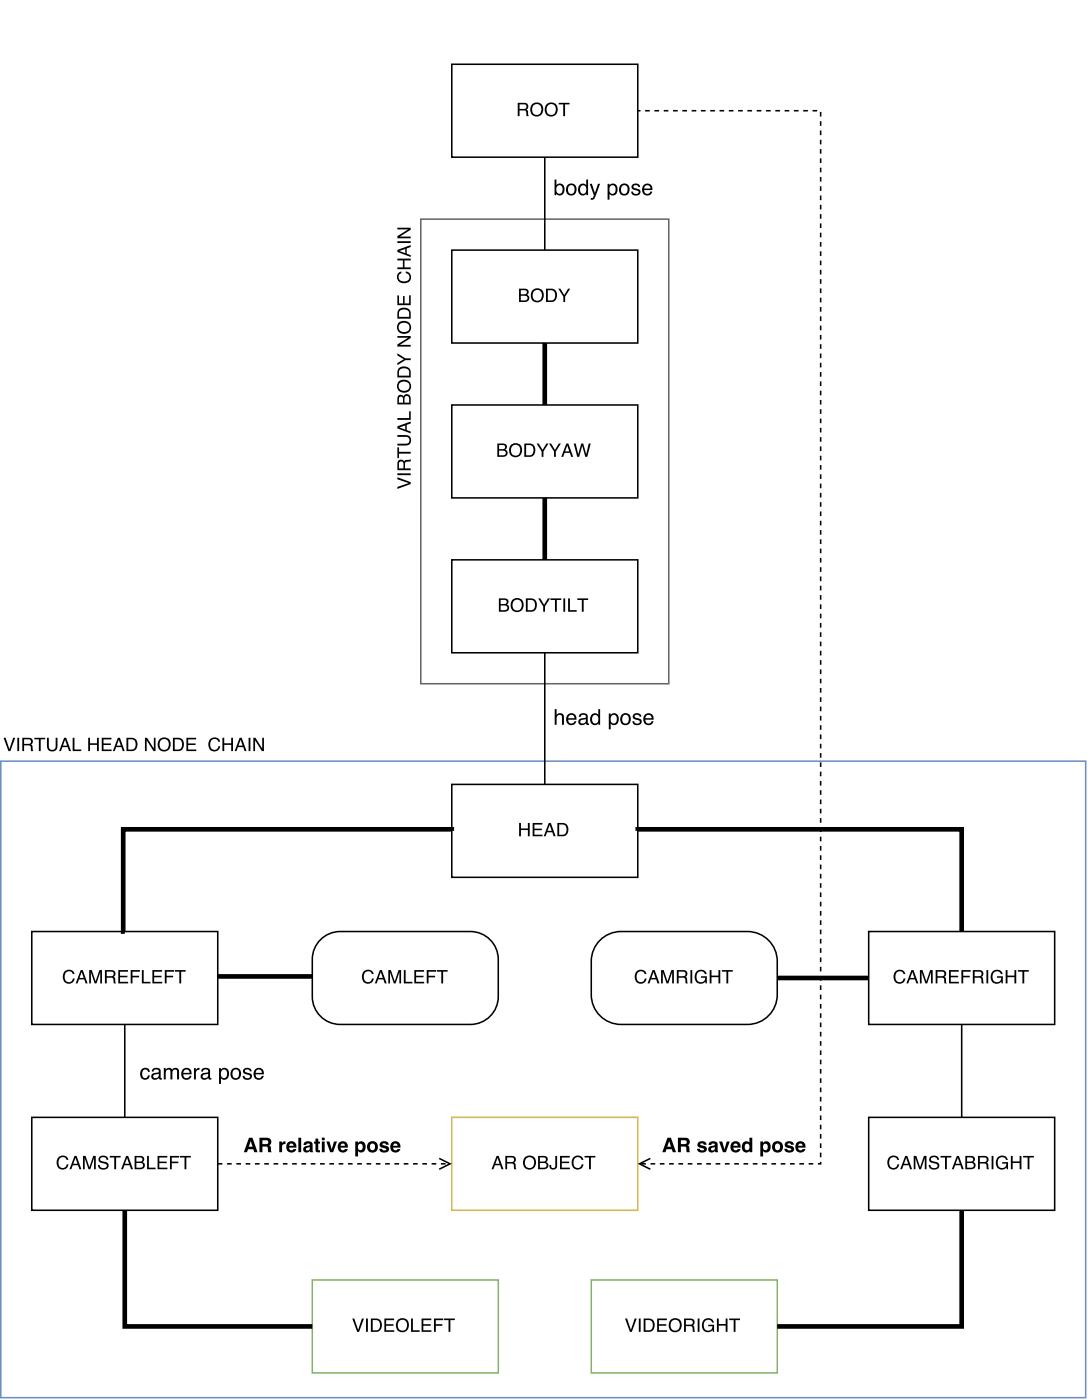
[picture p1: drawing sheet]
<svg xmlns="http://www.w3.org/2000/svg" width="248mm" height="319mm" viewBox="0 0 248 319" stroke-linecap="round" stroke-linejoin="round" font-family="sans-serif">
<path d="M.2 173.4h246.9v145h-246.9z" fill="none" stroke="#6c8ebf" stroke-width=".35"/>
<path d="M95.8 49.9h56.4v105.9h-56.4z" fill="none" stroke="#666" stroke-width=".35"/>
<path d="M102.8 127.5h42.4v21.2h-42.4z" fill="#fff"/>
<path d="M102.8 127.5h42.4v21.2h-42.4z" fill="none" stroke="#000" stroke-width=".35"/>
<path d="M114 136.7v.9h.7a.49 .49 0 0 0 .6-.5 .49 .49 0 0 0-.6-.4zM114 137.9v1.1h.8a.55 .55 0 0 0 .7-.6 .55 .55 0 0 0-.7-.5zM113.6 136.3h1.3a.75 .75 0 0 1 .8 .5 .75 .75 0 0 1-.4 .9 .86 .86 0 0 1 .5 1.1 .86 .86 0 0 1-1 .5h-1.2zM116.8 136.5a1.55 1.55 0 0 1 2 .4 1.55 1.55 0 0 1-.1 2.1 1.55 1.55 0 0 1-2.1 0 1.91 1.91 0 0 1 .2-2.5zM117 136.9a1.18 1.18 0 0 0-.1 1.7 1.18 1.18 0 0 0 1.6 .1 1.21 1.21 0 0 0 .1-1.5 1.21 1.21 0 0 0-1.4-.5zM120.1 136.7v2.3h.7a1.19 1.19 0 0 0 1-1.2 1.19 1.19 0 0 0-1-1.1zM119.7 136.3a2.54 2.54 0 0 1 2 .3 1.63 1.63 0 0 1-.8 2.7h-1.2zM122.5 136.3h.5l.8 1.5 .9-1.5h.5l-1.1 1.8v1.2h-.5v-1.2zM125.3 136.3h2.5v.4h-1.1v2.6h-.4v-2.6h-1zM128.2 136.3h.4v3h-.4zM129.3 136.3h.4v2.7h1.6v.3h-2zM131.4 136.3h2.5v.4h-1v2.6h-.5v-2.6h-1z" fill="#000"/>
<path d="M102.8 178.7h42.4v21.1h-42.4z" fill="#fff"/>
<path d="M102.8 178.7h42.4v21.1h-42.4z" fill="none" stroke="#000" stroke-width=".35"/>
<path d="M118.2 187.5h.4v1.2h1.6v-1.2h.4v3h-.4v-1.4h-1.6v1.4h-.4zM121.2 187.5h2.3v.3h-1.9v1h1.7v.3h-1.7v1h1.9v.4h-2.3zM125.1 187.9l-.5 1.4h1zM124.9 187.5h.5l1.1 3h-.5l-.3-.9h-1.2l-.3 .9h-.4zM127.3 187.8v2.3h.7a1.19 1.19 0 0 0 1-1.1 1.19 1.19 0 0 0-1-1.2zM126.9 187.5a2.54 2.54 0 0 1 2 .2 1.63 1.63 0 0 1-.8 2.8h-1.2z" fill="#000"/>
<path d="M136.2 214.5a6.8 6.8 0 0 1 5.2-2.3h28.7a6.8 6.8 0 0 1 6.8 6.8v7.6a6.8 6.8 0 0 1-6.8 6.8h-28.7a6.8 6.8 0 0 1-6.8-6.8v-7.6a6.7 6.7 0 0 1 1.6-4.5z" fill="#fff"/>
<path d="M124 148.7v30M136.2 214.5a6.8 6.8 0 0 1 5.2-2.3h28.7a6.8 6.8 0 0 1 6.8 6.8v7.6a6.8 6.8 0 0 1-6.8 6.8h-28.7a6.8 6.8 0 0 1-6.8-6.8v-7.6a6.7 6.7 0 0 1 1.6-4.5z" fill="none" stroke="#000" stroke-width=".35"/>
<path d="M144.8 221.4a1.32 1.32 0 0 1 1.3-.5 1.32 1.32 0 0 1 1 1h-.4a.98 .98 0 0 0-1.2-.6 .98 .98 0 0 0-.6 1.2 .96 .96 0 0 0 .7 1.2 .96 .96 0 0 0 1.2-.8h.4a1.4 1.4 0 0 1-1.8 1.1 1.4 1.4 0 0 1-.9-1.9zM148.8 221.4l-.5 1.4h.9zM148.5 221h.5l1.1 3h-.4l-.3-.9h-1.2l-.4 .9h-.4zM150.5 221h.6l.8 2.5 .9-2.5h.6v3h-.4v-2.5l-.9 2.5h-.4l-.8-2.5v2.5h-.4zM154.5 221.3v1.1h.9a.53 .53 0 0 0 .7-.5 .53 .53 0 0 0-.6-.6zM154.1 221h1.4a.83 .83 0 0 1 .9 .5 .83 .83 0 0 1-.4 1l.4 .4 .2 1.1h-.5l-.1-1-.2-.2-.4-.1h-.9v1.3h-.4zM157.2 221h.4v3h-.4zM158.5 221.3a1.35 1.35 0 0 1 2.3 .6h-.4a1 1 0 0 0-1.2-.6 1 1 0 0 0-.7 1.2 1 1 0 0 0 .9 1.2 1 1 0 0 0 1.1-1h-.9v-.3h1.3v1.6h-.3l-.1-.4a1.42 1.42 0 0 1-1.8 .3 1.42 1.42 0 0 1-.6-1.7zM161.5 221h.5v1.2h1.5v-1.2h.4v3h-.4v-1.4h-1.5v1.4h-.5zM164.3 221h2.5v.3h-1v2.7h-.5v-2.7h-1z" fill="#000"/>
<path d="M125.9 160.9h23v5.6h-23z" fill="#fff"/>
<path d="M126.3 161.5h.4v1.4a.91 .91 0 0 1 1.1-.4 .91 .91 0 0 1 .6 .9v1.7h-.5v-1.6a.64 .64 0 0 0-.8-.7 .64 .64 0 0 0-.4 .9v1.4h-.4zM129.2 162.8a1.18 1.18 0 0 1 1.4-.2 1.18 1.18 0 0 1 .6 1.3h-1.9a.74 .74 0 0 0 .6 .9 .74 .74 0 0 0 .9-.5h.4a1.24 1.24 0 0 1-1.7 .8 1.24 1.24 0 0 1-.6-1.8zM129.6 163.1l-.3 .5h1.5a.71 .71 0 0 0-.4-.7 .71 .71 0 0 0-.8 .2zM132.2 164.1a.55 .55 0 0 0 .3 .7 .55 .55 0 0 0 .7-.2l.2-.8zM131.9 162.8a1.12 1.12 0 0 1 1.9 .4v1.5l.3 .1v.3a.49 .49 0 0 1-.7-.3 .88 .88 0 0 1-1.3 .3 .88 .88 0 0 1-.2-1.2l1.2-.4a.41 .41 0 0 0 .2-.5 .41 .41 0 0 0-.5-.2l-.4 .1-.2 .4h-.4zM135 163.1a.94 .94 0 0 0-.2 1.1 .94 .94 0 0 0 1.1 .5 1.02 1.02 0 0 0 .3-1.1 1.02 1.02 0 0 0-.9-.7zM134.8 162.7a.98 .98 0 0 1 1.4 .2v-1.4h.4v3.6h-.4v-.4a1.11 1.11 0 0 1-1.4 .3 1.11 1.11 0 0 1-.5-1.4zM139.2 163a1.11 1.11 0 0 0 .5 1.8 1.04 1.04 0 0 0 .7-1 1.04 1.04 0 0 0-.7-1zM138.6 162.5h.4v.4a1.05 1.05 0 0 1 1.3-.3 1.05 1.05 0 0 1 .5 1.2 1.08 1.08 0 0 1-.4 1.2 1.08 1.08 0 0 1-1.4-.2v1.3h-.4zM141.9 163a.97 .97 0 0 0-.3 1.2 .97 .97 0 0 0 1.2 .5 1.1 1.1 0 0 0-.4-1.9zM141.5 162.8a1.29 1.29 0 0 1 1.8 0 1.29 1.29 0 0 1 .1 1.8 1.25 1.25 0 0 1-1.7 .4 1.25 1.25 0 0 1-.4-1.7zM144.3 162.7a1.04 1.04 0 0 1 1.7 .6h-.4a.55 .55 0 0 0-.6-.5 .55 .55 0 0 0-.5 .5l.2 .2a1.11 1.11 0 0 1 1.3 1.1 1.12 1.12 0 0 1-1.1 .6 1.12 1.12 0 0 1-1-.9h.5a.63 .63 0 0 0 .6 .5 .63 .63 0 0 0 .6-.5l-.2-.2a1.13 1.13 0 0 1-1.4-1.1zM146.8 162.8a1.18 1.18 0 0 1 1.4-.2 1.18 1.18 0 0 1 .6 1.3h-1.9a.74 .74 0 0 0 .5 .9 .74 .74 0 0 0 .9-.5h.4a1.24 1.24 0 0 1-1.6 .8 1.24 1.24 0 0 1-.6-1.8zM147.1 163.1l-.2 .5h1.4a.71 .71 0 0 0-.4-.7 .71 .71 0 0 0-.8 .2z" fill="#000"/>
<path d="M102.8 57h42.4v21.1h-42.4z" fill="#fff"/>
<path d="M102.8 57h42.4v21.1h-42.4z" fill="none" stroke="#000" stroke-width=".35"/>
<path d="M118.5 66.1v.9h.8a.49 .49 0 0 0 .6-.4 .49 .49 0 0 0-.6-.5zM118.5 67.4v1h.9a.55 .55 0 0 0 .7-.5 .55 .55 0 0 0-.7-.5zM118.1 65.8h1.3a.75 .75 0 0 1 .9 .4 .75 .75 0 0 1-.4 1 .86 .86 0 0 1 .5 1 .86 .86 0 0 1-1 .6h-1.3zM121.3 66a1.55 1.55 0 0 1 2.1 .3 1.55 1.55 0 0 1-.1 2.1 1.55 1.55 0 0 1-2.1 0 1.91 1.91 0 0 1 .1-2.4zM121.5 66.4a1.18 1.18 0 0 0-.1 1.6 1.18 1.18 0 0 0 1.7 .1 1.21 1.21 0 0 0 .1-1.5 1.21 1.21 0 0 0-1.4-.4zM124.7 66.1v2.3h.7a1.19 1.19 0 0 0 1-1.1 1.19 1.19 0 0 0-1-1.2zM124.3 65.8a2.54 2.54 0 0 1 2 .2 1.63 1.63 0 0 1-.8 2.8h-1.2zM127.1 65.8h.5l.8 1.4 .9-1.4h.5l-1.2 1.8v1.2h-.4v-1.2z" fill="#000"/>
<path d="M102.8 92.3h42.4v21.1h-42.4z" fill="#fff"/>
<path d="M102.8 92.3h42.4v21.1h-42.4z" fill="none" stroke="#000" stroke-width=".35"/>
<path d="M113.6 101.4v.9h.8a.49 .49 0 0 0 .6-.5 .49 .49 0 0 0-.7-.4zM113.6 102.6v1.1h.9a.55 .55 0 0 0 .6-.6 .55 .55 0 0 0-.7-.5zM113.2 101h1.3a.75 .75 0 0 1 .9 .5 .75 .75 0 0 1-.4 .9 .86 .86 0 0 1 .5 1.1 .86 .86 0 0 1-1 .6h-1.3zM116.4 101.3a1.55 1.55 0 0 1 2.1 .3 1.55 1.55 0 0 1-.2 2.1 1.55 1.55 0 0 1-2.1 0 1.91 1.91 0 0 1 .2-2.4zM116.6 101.6a1.18 1.18 0 0 0-.1 1.7 1.18 1.18 0 0 0 1.7 .1 1.21 1.21 0 0 0 .1-1.5 1.21 1.21 0 0 0-1.5-.4zM119.8 101.4v2.3h.7a1.19 1.19 0 0 0 1-1.1 1.19 1.19 0 0 0-1-1.2zM119.3 101a2.54 2.54 0 0 1 2.1 .3 1.63 1.63 0 0 1-.8 2.8h-1.3zM122.1 101h.5l.9 1.5 .9-1.5h.4l-1.1 1.8v1.3h-.4v-1.3zM125 101h.4l.9 1.5 .9-1.5h.5l-1.2 1.8v1.3h-.4v-1.3zM129.1 101.5l-.5 1.3h1zM128.9 101h.5l1.1 3.1h-.5l-.3-.9h-1.2l-.3 .9h-.4zM130.6 101h.4l.6 2.5 .7-2.5h.5l.6 2.5 .6-2.5h.5l-.8 3.1h-.5l-.7-2.5-.7 2.5h-.4z" fill="#000"/>
<path d="M124 78.1v14.2M124 113.4v14.1M49.6 222.8v-.4h21.5v.4" fill="none" stroke="#000" stroke-width="1.1" stroke-linecap="butt"/>
<path d="M197.7 212.2h42.4v21.2h-42.4z" fill="#fff"/>
<path d="M197.7 212.2h42.4v21.2h-42.4z" fill="none" stroke="#000" stroke-width=".35"/>
<path d="M203.7 221.4a1.32 1.32 0 0 1 1.4-.5 1.32 1.32 0 0 1 1 1h-.5a.98 .98 0 0 0-1.2-.6 .98 .98 0 0 0-.6 1.2 .96 .96 0 0 0 .7 1.2 .96 .96 0 0 0 1.2-.8h.4a1.4 1.4 0 0 1-1.8 1.1 1.4 1.4 0 0 1-.9-1.9zM207.7 221.4l-.5 1.4h.9zM207.5 221h.4l1.1 3h-.4l-.3-.9h-1.2l-.4 .9h-.4zM209.4 221h.6l.8 2.5 .9-2.5h.6v3h-.4v-2.5l-.9 2.5h-.4l-.8-2.5v2.5h-.4zM213.4 221.3v1.1h.9a.53 .53 0 0 0 .7-.5 .53 .53 0 0 0-.6-.6zM213 221h1.4a.83 .83 0 0 1 .9 .5 .83 .83 0 0 1-.4 1l.4 .4 .2 1.1h-.5l-.1-1-.2-.2-.4-.1h-.9v1.3h-.4zM216 221h2.2v.3h-1.8v1h1.7v.3h-1.7v1.1h1.9v.3h-2.3zM218.8 221h2.1v.3h-1.7v1h1.5v.3h-1.5v1.4h-.4zM221.8 221.3v1.1h1a.53 .53 0 0 0 .6-.5 .53 .53 0 0 0-.6-.6zM221.4 221h1.4a.83 .83 0 0 1 1 .5 .83 .83 0 0 1-.4 1l.3 .4 .3 1.1h-.6l-.1-1-.2-.2-.3-.1h-1v1.3h-.4zM224.5 221h.4v3h-.4zM225.9 221.3a1.35 1.35 0 0 1 2.3 .6h-.4a1 1 0 0 0-1.2-.6 1 1 0 0 0-.7 1.2 1 1 0 0 0 .9 1.2 1 1 0 0 0 1.1-1h-1v-.3h1.4v1.6h-.3l-.1-.4a1.42 1.42 0 0 1-1.8 .3 1.42 1.42 0 0 1-.6-1.7zM228.9 221h.4v1.2h1.6v-1.2h.4v3h-.4v-1.4h-1.6v1.4h-.4zM231.7 221h2.5v.3h-1.1v2.7h-.4v-2.7h-1z" fill="#000"/>
<path d="M197.7 254.5h42.4v21.2h-42.4z" fill="#fff"/>
<path d="M197.7 254.5h42.4v21.2h-42.4z" fill="none" stroke="#000" stroke-width=".35"/>
<g fill="#000">
<path d="M113.3 263.8l-.5 1.3h.9zM113 263.3h.5l1.1 3h-.4l-.4-.9h-1.2l-.3 .9h-.4zM115.4 263.7v1h1a.53 .53 0 0 0 .6-.5 .53 .53 0 0 0-.6-.5zM115 263.3h1.4a.83 .83 0 0 1 1 .5 .83 .83 0 0 1-.4 1.1l.3 .3 .2 1.1h-.5l-.1-1-.2-.2-.3-.1h-1v1.3h-.4zM119.6 263.5a1.55 1.55 0 0 1 2.1 .4 1.55 1.55 0 0 1-.2 2.1 1.55 1.55 0 0 1-2.1 0 1.91 1.91 0 0 1 .2-2.5zM119.8 263.9a1.18 1.18 0 0 0-.1 1.7 1.18 1.18 0 0 0 1.6 .1 1.21 1.21 0 0 0 .2-1.5 1.21 1.21 0 0 0-1.5-.5zM122.9 263.7v.9h.7a.49 .49 0 0 0 .7-.5 .49 .49 0 0 0-.7-.4zM122.9 264.9v1.1h.9a.55 .55 0 0 0 .6-.6 .55 .55 0 0 0-.7-.5zM122.5 263.3h1.3a.75 .75 0 0 1 .8 .5 .75 .75 0 0 1-.3 .9 .86 .86 0 0 1 .5 1.1 .86 .86 0 0 1-1 .5h-1.3zM126.4 263.3h.4v2.1a.88 .88 0 0 1-.9 1 .88 .88 0 0 1-.8-1h.4a.52 .52 0 0 0 .5 .7 .52 .52 0 0 0 .4-.8zM127.5 263.3h2.2v.4h-1.8v.9h1.6v.4h-1.6v1h1.8v.3h-2.2zM130.5 263.7a1.32 1.32 0 0 1 1.3-.5 1.32 1.32 0 0 1 1 1h-.4a.98 .98 0 0 0-1.3-.6 .98 .98 0 0 0-.6 1.3 .96 .96 0 0 0 .8 1.1 .96 .96 0 0 0 1.1-.8h.4a1.4 1.4 0 0 1-1.8 1.2 1.4 1.4 0 0 1-.9-1.9zM133.1 263.3h2.4v.4h-1v2.6h-.4v-2.6h-1z"/>
<path d="M202.3 263.7a1.32 1.32 0 0 1 1.3-.5 1.32 1.32 0 0 1 1 1h-.4a.98 .98 0 0 0-1.2-.6 .98 .98 0 0 0-.6 1.3 .96 .96 0 0 0 .7 1.1 .96 .96 0 0 0 1.2-.8h.4a1.4 1.4 0 0 1-1.8 1.2 1.4 1.4 0 0 1-.9-1.9zM206.3 263.8l-.5 1.3h.9zM206 263.3h.5l1.1 3h-.4l-.3-.9h-1.2l-.4 .9h-.4zM208 263.3h.6l.8 2.6 .9-2.6h.6v3h-.4v-2.5l-.9 2.5h-.4l-.8-2.5v2.5h-.4zM211.8 263.5a1.19 1.19 0 0 1 1.9 .7h-.4a.71 .71 0 0 0-.7-.6 .71 .71 0 0 0-.7 .7l.3 .2a1.54 1.54 0 0 1 1.6 1 1.23 1.23 0 0 1-1.3 .9 1.23 1.23 0 0 1-1.1-1h.4a.85 .85 0 0 0 .7 .7 .85 .85 0 0 0 .9-.5 1.56 1.56 0 0 0-1.5-.8l-.3-.2-.1-.4zM214.1 263.3h2.4v.4h-1v2.6h-.4v-2.6h-1zM218 263.8l-.5 1.3h1zM217.8 263.3h.5l1.1 3h-.5l-.3-.9h-1.2l-.3 .9h-.4zM220.1 263.7v.9h.8a.49 .49 0 0 0 .6-.5 .49 .49 0 0 0-.6-.4zM220.1 264.9v1.1h.9a.55 .55 0 0 0 .7-.6 .55 .55 0 0 0-.8-.5zM219.7 263.3h1.3a.75 .75 0 0 1 .9 .5 .75 .75 0 0 1-.4 .9 .86 .86 0 0 1 .5 1.1 .86 .86 0 0 1-1 .5h-1.3zM223 263.7v1h1a.53 .53 0 0 0 .6-.5 .53 .53 0 0 0-.6-.5zM222.6 263.3h1.4a.83 .83 0 0 1 1 .5 .83 .83 0 0 1-.4 1.1l.3 .3 .2 1.1h-.5l-.1-1-.2-.2-.3-.1h-1v1.3h-.4zM225.7 263.3h.4v3h-.4zM227.1 263.7a1.35 1.35 0 0 1 2.3 .5h-.4a1 1 0 0 0-1.3-.6 1 1 0 0 0-.6 1.3 1 1 0 0 0 .9 1.2 1 1 0 0 0 1.1-1h-1v-.4h1.3v1.6h-.2l-.1-.3a1.42 1.42 0 0 1-1.8 .2 1.42 1.42 0 0 1-.6-1.7zM230.1 263.3h.4v1.3h1.6v-1.3h.4v3h-.4v-1.4h-1.6v1.4h-.4zM232.9 263.3h2.4v.4h-1v2.6h-.4v-2.6h-1z"/>
<path d="M142.3 300.4h.4l.9 2.5 .9-2.5h.4l-1.1 3h-.4zM145.4 300.4h.4v3h-.4zM146.9 300.7v2.3h.8a1.19 1.19 0 0 0 .9-1.1 1.19 1.19 0 0 0-1-1.2zM146.5 300.4a2.54 2.54 0 0 1 2 .2 1.63 1.63 0 0 1-.8 2.8h-1.2zM149.6 300.4h2.2v.3h-1.8v.9h1.7v.4h-1.7v1h1.8v.4h-2.2zM152.7 300.6a1.55 1.55 0 0 1 2.1 .3 1.55 1.55 0 0 1-.1 2.1 1.55 1.55 0 0 1-2.1 0 1.91 1.91 0 0 1 .1-2.4zM152.9 301a1.18 1.18 0 0 0-.1 1.6 1.18 1.18 0 0 0 1.7 .1 1.21 1.21 0 0 0 .1-1.5 1.21 1.21 0 0 0-1.5-.4zM156.1 300.7v1h1a.53 .53 0 0 0 .6-.4 .53 .53 0 0 0-.6-.6zM155.7 300.4h1.4a.83 .83 0 0 1 1 .5 .83 .83 0 0 1-.4 1l.3 .3 .2 1.2h-.5l-.1-1-.2-.3h-.3h-1v1.3h-.4zM158.8 300.4h.4v3h-.4zM160.2 300.7a1.35 1.35 0 0 1 2.3 .6h-.4a1 1 0 0 0-1.3-.6 1 1 0 0 0-.6 1.2 1 1 0 0 0 .9 1.2 1 1 0 0 0 1.1-1h-1v-.3h1.3v1.6h-.2l-.1-.4a1.42 1.42 0 0 1-1.8 .3 1.42 1.42 0 0 1-.6-1.7zM163.2 300.4h.4v1.2h1.6v-1.2h.4v3h-.4v-1.4h-1.6v1.4h-.4zM166 300.4h2.4v.3h-1v2.7h-.4v-2.7h-1z"/>
</g>
<path d="M102.8 254.5h42.4v21.2h-42.4z" fill="none" stroke="#d6b656" stroke-width=".35"/>
<path d="M134.6 291.6h42.3v21.1h-42.3z" fill="none" stroke="#82b366" stroke-width=".35"/>
<path d="M145.2 189.3v-.4h73.7v23.3" fill="none" stroke="#000" stroke-width="1.1" stroke-linecap="butt"/>
<path d="M7.2 212.2h42.4v21.2h-42.4z" fill="#fff"/>
<path d="M7.2 212.2h42.4v21.2h-42.4z" fill="none" stroke="#000" stroke-width=".35"/>
<path d="M14.7 221.4a1.32 1.32 0 0 1 1.3-.5 1.32 1.32 0 0 1 1 1h-.4a.98 .98 0 0 0-1.3-.6 .98 .98 0 0 0-.6 1.2 .96 .96 0 0 0 .8 1.2 .96 .96 0 0 0 1.1-.8h.4a1.4 1.4 0 0 1-1.8 1.1 1.4 1.4 0 0 1-.9-1.9zM18.6 221.4l-.5 1.4h.9zM18.4 221h.4l1.1 3h-.4l-.3-.9h-1.2l-.4 .9h-.4zM20.3 221h.6l.9 2.5 .8-2.5h.6v3h-.4v-2.5l-.8 2.5h-.4l-.9-2.5v2.5h-.4zM24.3 221.3v1.1h.9a.53 .53 0 0 0 .7-.5 .53 .53 0 0 0-.6-.6zM23.9 221h1.4a.83 .83 0 0 1 .9 .5 .83 .83 0 0 1-.3 1l.3 .4 .2 1.1h-.5l-.1-1-.2-.2-.4-.1h-.9v1.3h-.4zM26.9 221h2.2v.3h-1.8v1h1.7v.3h-1.7v1.1h1.9v.3h-2.3zM29.7 221h2.2v.3h-1.7v1h1.4v.3h-1.4v1.4h-.5zM32.3 221h.4v2.7h1.5v.3h-1.9zM34.7 221h2.2v.3h-1.8v1h1.7v.3h-1.7v1.1h1.8v.3h-2.2zM37.5 221h2.1v.3h-1.7v1h1.5v.3h-1.5v1.4h-.4zM39.8 221h2.5v.3h-1.1v2.7h-.4v-2.7h-1z" fill="#000"/>
<path d="M7.2 254.5h42.4v21.2h-42.4z" fill="#fff"/>
<path d="M28.4 233.4v21.1M218.9 233.4v21.1M7.2 254.5h42.4v21.2h-42.4z" fill="none" stroke="#000" stroke-width=".35"/>
<g fill="#000">
<path d="M32.2 243.6a1.06 1.06 0 0 1 1.2-.3 1.06 1.06 0 0 1 .7 .9h-.4a.67 .67 0 0 0-.8-.6 .67 .67 0 0 0-.5 .8 .74 .74 0 0 0 .2 1 .74 .74 0 0 0 1-.1l.1-.3h.4a1.15 1.15 0 0 1-1.5 .9 1.15 1.15 0 0 1-.7-1.6zM35 244.9a.55 .55 0 0 0 .3 .7 .55 .55 0 0 0 .7-.2l.1-.8zM34.7 243.6a1.12 1.12 0 0 1 1.9 .4v1.5l.3 .1v.3a.49 .49 0 0 1-.7-.4 .88 .88 0 0 1-1.3 .4 .88 .88 0 0 1-.3-1.2l1.3-.4a.41 .41 0 0 0 .2-.5 .41 .41 0 0 0-.6-.2l-.3 .1-.2 .4h-.5zM37.3 243.3h.4v.4a.84 .84 0 0 1 1.5 0 .86 .86 0 0 1 1-.4 .86 .86 0 0 1 .6 .9v1.7h-.5v-1.8a.55 .55 0 0 0-.7-.4 .55 .55 0 0 0-.4 .7v1.5h-.4v-1.7a.53 .53 0 0 0-.5-.6 .53 .53 0 0 0-.6 .6v1.7h-.4zM41.6 243.6a1.18 1.18 0 0 1 1.4-.2 1.18 1.18 0 0 1 .6 1.3h-1.9a.74 .74 0 0 0 .6 .9 .74 .74 0 0 0 .8-.5h.5a1.24 1.24 0 0 1-1.7 .8 1.24 1.24 0 0 1-.6-1.8zM41.9 243.8l-.2 .6h1.5a.71 .71 0 0 0-.5-.7 .71 .71 0 0 0-.8 .1zM44.2 243.3h.4v.4l.4-.4h.4v.4a.67 .67 0 0 0-.8 .7v1.5h-.4zM46.2 244.9a.55 .55 0 0 0 .3 .7 .55 .55 0 0 0 .7-.2l.2-.8zM45.9 243.6a1.12 1.12 0 0 1 1.9 .4v1.5l.3 .1v.3a.49 .49 0 0 1-.7-.4 .88 .88 0 0 1-1.2 .4 .88 .88 0 0 1-.3-1.2l1.3-.4a.41 .41 0 0 0 .2-.5 .41 .41 0 0 0-.6-.2l-.4 .1-.2 .4h-.4zM50.5 243.8a1.11 1.11 0 0 0 .5 1.8 1.04 1.04 0 0 0 .7-1 1.04 1.04 0 0 0-.7-1zM49.9 243.3h.4v.4a1.05 1.05 0 0 1 1.3-.4 1.05 1.05 0 0 1 .5 1.2 1.08 1.08 0 0 1-.5 1.3 1.08 1.08 0 0 1-1.3-.2v1.3h-.4zM53.2 243.7a.97 .97 0 0 0-.3 1.3 .97 .97 0 0 0 1.2 .5 1.1 1.1 0 0 0-.4-1.9zM52.8 243.6a1.29 1.29 0 0 1 1.8 0 1.29 1.29 0 0 1 .1 1.8 1.25 1.25 0 0 1-1.7 .4 1.25 1.25 0 0 1-.5-1.7zM55.6 243.5a1.04 1.04 0 0 1 1.7 .5h-.4a.55 .55 0 0 0-.6-.4 .55 .55 0 0 0-.5 .5l.2 .2a1.11 1.11 0 0 1 1.3 1.1 1.12 1.12 0 0 1-1.1 .6 1.12 1.12 0 0 1-1-.9h.4a.63 .63 0 0 0 .7 .5 .63 .63 0 0 0 .6-.6l-.3-.1a1.13 1.13 0 0 1-1.3-1.1zM58 243.6a1.18 1.18 0 0 1 1.5-.2 1.18 1.18 0 0 1 .6 1.3h-1.9a.74 .74 0 0 0 .5 .9 .74 .74 0 0 0 .9-.5h.4a1.24 1.24 0 0 1-1.7 .8 1.24 1.24 0 0 1-.5-1.8zM58.4 243.8l-.2 .6h1.4a.71 .71 0 0 0-.4-.7 .71 .71 0 0 0-.8 .1z"/>
<path d="M13.2 263.7a1.32 1.32 0 0 1 1.4-.5 1.32 1.32 0 0 1 1 1h-.5a.98 .98 0 0 0-1.2-.6 .98 .98 0 0 0-.6 1.3 .96 .96 0 0 0 .7 1.1 .96 .96 0 0 0 1.2-.8h.4a1.4 1.4 0 0 1-1.8 1.2 1.4 1.4 0 0 1-.9-1.9zM17.2 263.8l-.5 1.3h.9zM17 263.3h.4l1.1 3h-.4l-.3-.9h-1.2l-.4 .9h-.4zM18.9 263.3h.6l.8 2.6 .9-2.6h.6v3h-.4v-2.5l-.9 2.5h-.4l-.8-2.5v2.5h-.4zM22.7 263.5a1.19 1.19 0 0 1 1.9 .7h-.4a.71 .71 0 0 0-.7-.6 .71 .71 0 0 0-.7 .7l.3 .2a1.54 1.54 0 0 1 1.6 1 1.23 1.23 0 0 1-1.2 .9 1.23 1.23 0 0 1-1.2-1h.4a.85 .85 0 0 0 .7 .7 .85 .85 0 0 0 .9-.5 1.56 1.56 0 0 0-1.5-.8l-.3-.2-.1-.4zM25 263.3h2.5v.4h-1.1v2.6h-.4v-2.6h-1zM28.9 263.8l-.5 1.3h1zM28.7 263.3h.5l1.1 3h-.5l-.3-.9h-1.2l-.3 .9h-.4zM31 263.7v.9h.8a.49 .49 0 0 0 .6-.5 .49 .49 0 0 0-.6-.4zM31 264.9v1.1h.9a.55 .55 0 0 0 .7-.6 .55 .55 0 0 0-.7-.5zM30.6 263.3h1.3a.75 .75 0 0 1 .9 .5 .75 .75 0 0 1-.4 .9 .86 .86 0 0 1 .5 1.1 .86 .86 0 0 1-1 .5h-1.3zM33.5 263.3h.4v2.7h1.5v.3h-1.9zM35.9 263.3h2.2v.4h-1.8v.9h1.6v.4h-1.6v1h1.8v.3h-2.2zM38.7 263.3h2.1v.4h-1.7v.9h1.5v.4h-1.5v1.3h-.4zM41 263.3h2.4v.4h-1v2.6h-.4v-2.6h-1z"/>
<path d="M80.2 300.4h.4l.9 2.5 .9-2.5h.4l-1.1 3h-.4zM83.3 300.4h.4v3h-.4zM84.8 300.7v2.3h.8a1.19 1.19 0 0 0 .9-1.1 1.19 1.19 0 0 0-.9-1.2zM84.4 300.4a2.54 2.54 0 0 1 2 .2 1.63 1.63 0 0 1-.8 2.8h-1.2zM87.5 300.4h2.2v.3h-1.8v.9h1.7v.4h-1.7v1h1.8v.4h-2.2zM90.6 300.6a1.55 1.55 0 0 1 2.1 .3 1.55 1.55 0 0 1-.1 2.1 1.55 1.55 0 0 1-2.1 0 1.91 1.91 0 0 1 .1-2.4zM90.8 301a1.18 1.18 0 0 0-.1 1.6 1.18 1.18 0 0 0 1.7 .1 1.21 1.21 0 0 0 .1-1.5 1.21 1.21 0 0 0-1.4-.4zM93.6 300.4h.4v2.6h1.5v.4h-1.9zM96 300.4h2.2v.3h-1.8v.9h1.6v.4h-1.6v1h1.8v.4h-2.2zM98.8 300.4h2.1v.3h-1.7v.9h1.5v.4h-1.5v1.4h-.4zM101.1 300.4h2.4v.3h-1v2.7h-.4v-2.7h-1z"/>
</g>
<path d="M71.1 291.6h42.3v21.1h-42.3z" fill="none" stroke="#82b366" stroke-width=".35"/>
<path d="M102.8 189.3v-.4h-74.8v23.3h.4M28.4 275.7v26.5h42.7M218.9 275.7v26.5h-42" fill="none" stroke="#000" stroke-width="1.1" stroke-linecap="butt"/>
<path d="M102.8 14.6h42.4v21.2h-42.4z" fill="#fff"/>
<path d="M102.8 14.6h42.4v21.2h-42.4zM124 35.8v21.2" fill="none" stroke="#000" stroke-width=".35"/>
<path d="M118.3 23.8v1h.9a.53 .53 0 0 0 .6-.5 .53 .53 0 0 0-.5-.5zM117.8 23.4h1.5a.83 .83 0 0 1 .9 .5 .83 .83 0 0 1-.4 1.1l.4 .3 .2 1.2h-.5l-.1-1.1-.2-.2h-.4h-.9v1.3h-.5zM121.2 23.7a1.55 1.55 0 0 1 2.1 .3 1.55 1.55 0 0 1-.1 2.1 1.55 1.55 0 0 1-2.1 0 1.91 1.91 0 0 1 .1-2.4zM121.4 24a1.18 1.18 0 0 0-.1 1.7 1.18 1.18 0 0 0 1.7 .1 1.21 1.21 0 0 0 .1-1.5 1.21 1.21 0 0 0-1.5-.5zM124.5 23.7a1.55 1.55 0 0 1 2.1 .3 1.55 1.55 0 0 1-.1 2.1 1.55 1.55 0 0 1-2.2 0 1.91 1.91 0 0 1 .2-2.4zM124.7 24a1.18 1.18 0 0 0-.1 1.7 1.18 1.18 0 0 0 1.7 .1 1.21 1.21 0 0 0 .1-1.5 1.21 1.21 0 0 0-1.5-.5zM127.2 23.4h2.4v.4h-1v2.7h-.4v-2.7h-1z" fill="#000"/>
<path d="M125.9 40.2h23v5.7h-23z" fill="#fff"/>
<g fill="#000">
<path d="M126.2 40.9h.4v1.3a1.11 1.11 0 0 1 1.5-.2 1.11 1.11 0 0 1 .4 1.4 1.04 1.04 0 0 1-.7 1.1 1.04 1.04 0 0 1-1.2-.4v.3h-.4zM126.8 42.4a1.01 1.01 0 0 0-.2 1.1 1.01 1.01 0 0 0 1 .6 1.09 1.09 0 0 0-.2-1.9zM129.6 42.3a.97 .97 0 0 0-.3 1.3 .97 .97 0 0 0 1.2 .4 1.1 1.1 0 0 0-.5-1.8zM129.2 42.2a1.29 1.29 0 0 1 1.7 0 1.29 1.29 0 0 1 .2 1.7 1.25 1.25 0 0 1-1.8 .5 1.25 1.25 0 0 1-.4-1.8zM132.2 42.5a.94 .94 0 0 0-.1 1.1 .94 .94 0 0 0 1 .4 1.02 1.02 0 0 0 .4-1.1 1.02 1.02 0 0 0-.9-.7zM132 42.1a.98 .98 0 0 1 1.4 .1v-1.3h.5v3.5h-.4v-.3a1.11 1.11 0 0 1-1.5 .3 1.11 1.11 0 0 1-.4-1.5zM134.2 41.9h.5l.7 2.1 .7-2.1h.5l-.6 1.7a3.3 3.3 0 0 1-1 1.9h-.5v-.4h.4l.3-.6zM138.9 42.4a1.11 1.11 0 0 0 .5 1.8 1.04 1.04 0 0 0 .7-1 1.04 1.04 0 0 0-.7-1zM138.3 41.9h.4v.3a1.05 1.05 0 0 1 1.3-.3 1.05 1.05 0 0 1 .6 1.2 1.08 1.08 0 0 1-.5 1.3 1.08 1.08 0 0 1-1.4-.2v1.3h-.4zM141.7 42.3a.97 .97 0 0 0-.4 1.3 .97 .97 0 0 0 1.3 .4 1.1 1.1 0 0 0-.5-1.8zM141.2 42.2a1.29 1.29 0 0 1 1.8 0 1.29 1.29 0 0 1 .1 1.7 1.25 1.25 0 0 1-1.7 .5 1.25 1.25 0 0 1-.4-1.8zM144 42a1.04 1.04 0 0 1 1.7 .6h-.4a.55 .55 0 0 0-.6-.4 .55 .55 0 0 0-.5 .5l.3 .1a1.11 1.11 0 0 1 1.3 1.1 1.12 1.12 0 0 1-1.2 .6 1.12 1.12 0 0 1-.9-.9h.4a.63 .63 0 0 0 .6 .6 .63 .63 0 0 0 .6-.6l-.2-.2a1.13 1.13 0 0 1-1.3-1zM146.5 42.2a1.18 1.18 0 0 1 1.4-.2 1.18 1.18 0 0 1 .6 1.3h-1.9a.74 .74 0 0 0 .6 .9 .74 .74 0 0 0 .8-.6h.5a1.24 1.24 0 0 1-1.7 .8 1.24 1.24 0 0 1-.6-1.8zM146.8 42.4l-.2 .6h1.5a.71 .71 0 0 0-.5-.8 .71 .71 0 0 0-.8 .2z"/>
<path d="M90.4 108.7l3.1 1.1v.5l-3.1 1.1v-.5l2.6-.9-2.6-.8zM90.4 107.8h3.1v.4h-3.1zM91 105.2l-.2 .3v1.2h1v-1a.54 .54 0 0 0-.2-.5 .54 .54 0 0 0-.6 0zM90.7 104.9l.7-.2 .6 .4 .3-.3 1.2-.2v.5l-1 .1-.3 .2v.4v.9h1.3v.4h-3.1l.1-1.6zM90.4 101.9h.4v1h2.7v.4h-2.7v1.1h-.4zM90.4 99.1h1.8a1.21 1.21 0 0 1 1.4 1.2 1.21 1.21 0 0 1-1.4 1.2h-1.8v-.4h1.9a.78 .78 0 0 0 .9-.8 .78 .78 0 0 0-.9-.8h-1.9zM90.9 97.4l1.3 .5v-1zM90.4 97.1l3.1-1.1v.5l-.9 .3v1.2l.9 .3v.4l-3.1-1.1zM90.4 95.2h2.7v-1.5h.4v1.9h-3.1zM90.9 90.5l-.1 1.2h.9v-1.1l-.3-.2zM92.2 90.3l-.1 1.4h1l-.1-1.3-.4-.2zM90.8 90.1a.73 .73 0 0 1 1.1 .2 .86 .86 0 0 1 1-.5 .86 .86 0 0 1 .6 1v1.3h-3.1l.1-1.6zM90.7 87a1.59 1.59 0 0 1 2.4-.2 1.59 1.59 0 0 1-.2 2.5 1.6 1.6 0 0 1-2.1-.2 1.6 1.6 0 0 1-.1-2.1zM91.1 87.2a1.17 1.17 0 0 0 0 1.5 1.17 1.17 0 0 0 1.5 .2 1.11 1.11 0 0 0 .5-1.5 1.11 1.11 0 0 0-1.5-.5zM91.1 84.1a1.42 1.42 0 0 0-.3 1.5h2.3v-.8a1.21 1.21 0 0 0-2-.7zM90.7 84a1.63 1.63 0 0 1 2.8 .8v1.2h-3.1a2.54 2.54 0 0 1 .3-2zM90.4 80.5l1.9 1.1h1.2v.4h-1.2l-1.9 1.2v-.5l1.5-.9-1.5-.8zM90.4 76.5h3.1v.5l-2.5 1.6h2.5v.4h-3.1v-.5l2.5-1.6h-2.5zM90.7 73.6a1.59 1.59 0 0 1 2.4-.1 1.59 1.59 0 0 1-.2 2.4 1.6 1.6 0 0 1-2.1-.2 1.6 1.6 0 0 1-.1-2.1zM91.1 73.8a1.17 1.17 0 0 0 0 1.5 1.17 1.17 0 0 0 1.5 .2 1.11 1.11 0 0 0 .5-1.5 1.11 1.11 0 0 0-1.5-.5zM91.1 70.7a1.42 1.42 0 0 0-.3 1.5h2.3v-.8a1.21 1.21 0 0 0-2-.7zM90.7 70.6a1.63 1.63 0 0 1 2.8 .8v1.2h-3.1a2.54 2.54 0 0 1 .3-2zM90.4 67.3h.4v1.8h.9v-1.7h.4v1.7h1v-1.8h.4v2.2h-3.1zM90.7 62.2l.7-.3v.4a.98 .98 0 0 0-.6 1.2 .98 .98 0 0 0 1.2 .6 .96 .96 0 0 0 1.2-.7 .96 .96 0 0 0-.8-1.2v-.4a1.4 1.4 0 0 1 1.1 1.8 1.4 1.4 0 0 1-1.9 .9 1.4 1.4 0 0 1-.9-2.3zM90.4 58.9h3.1v.4h-1.4v1.6h1.4v.4h-3.1v-.4h1.3v-1.6h-1.3zM90.9 57.2l1.3 .5v-1zM90.4 56.9l3.1-1.1v.5l-.9 .3v1.2l.9 .3v.4l-3.1-1.1zM90.4 54.9h3.1v.5h-3.1zM90.4 51.9h3.1v.4l-2.5 1.6h2.5v.4h-3.1v-.5l2.5-1.5h-2.5z"/>
<path d="M57.1 259.9l-.5 1.3h.9zM56.7 259.2h.8l1.1 3.3h-.7l-.2-.7h-1.2l-.3 .7h-.7zM59.7 259.7v.9h.8a.45 .45 0 0 0 .6-.4 .45 .45 0 0 0-.6-.5zM59.1 259.2h1.6a.92 .92 0 0 1 1 .6 .92 .92 0 0 1-.4 1.1 1.46 1.46 0 0 1 .4 1.4l.1 .2h-.7l-.1-.2a.78 .78 0 0 0-.6-1.1h-.7v1.3h-.6zM63.6 260h.6v.5l.4-.5h.4l-.1 .6a.59 .59 0 0 0-.7 .7v1.2h-.6zM66 260.6l-.2 .4h1l-.3-.5zM65.5 260.3a1.18 1.18 0 0 1 1.4-.2 1.18 1.18 0 0 1 .6 1.3h-1.7a.53 .53 0 0 0 .4 .6 .53 .53 0 0 0 .6-.2h.6a1.22 1.22 0 0 1-1.6 .6 1.22 1.22 0 0 1-.6-1.7zM67.9 259.2h.7v3.3h-.7zM69.8 261.5l-.1 .1a.43 .43 0 0 0 .5 .5 .43 .43 0 0 0 .3-.6v-.2zM69.3 260.3a1.13 1.13 0 0 1 1.9 .4l.1 1.8h-.7l-.1-.3a.81 .81 0 0 1-1.4 0 .81 .81 0 0 1 .8-1.2l.6-.1a.39 .39 0 0 0-.4-.5 .39 .39 0 0 0-.4 .4h-.6zM71.8 259.4h.6v.6h.4v.5h-.4v1.4l.4 .1v.5l-.7-.1-.3-.2v-1.7h-.3v-.5h.3zM73.3 259.1h.6v.6h-.6zM73.3 260h.6v2.5h-.6zM74.3 260h.7l.5 1.8 .5-1.8h.7l-.9 2.5h-.6zM77.7 260.6l-.2 .4h1l-.3-.5zM77.2 260.3a1.18 1.18 0 0 1 1.4-.2 1.18 1.18 0 0 1 .6 1.3h-1.7a.53 .53 0 0 0 .4 .6 .53 .53 0 0 0 .6-.2h.7a1.22 1.22 0 0 1-1.7 .6 1.22 1.22 0 0 1-.5-1.7zM81.7 260.7a.72 .72 0 0 0-.2 .9 .72 .72 0 0 0 .8 .3 .7 .7 0 0 0 .3-.9 .7 .7 0 0 0-.9-.3zM80.9 260h.6v.4a.98 .98 0 0 1 1.2-.3 .98 .98 0 0 1 .5 1.1 1 1 0 0 1-.4 1.2 1 1 0 0 1-1.3-.2v1.2h-.6zM84.3 260.7a.74 .74 0 0 0-.1 .9 .74 .74 0 0 0 .9 .3 .73 .73 0 0 0 .3-1 .73 .73 0 0 0-1.1-.2zM83.5 261.2a1.3 1.3 0 0 1 2.6 0 1.3 1.3 0 0 1-2.6 0zM86.7 260.2a1.13 1.13 0 0 1 1.8 .6h-.6a.4 .4 0 0 0-.4-.4 .4 .4 0 0 0-.4 .4 1.43 1.43 0 0 1 1.5 .9 1.16 1.16 0 0 1-1.2 .8 1.16 1.16 0 0 1-1.1-.8h.7a.47 .47 0 0 0 .4 .4 .47 .47 0 0 0 .5-.4h-.1a1.47 1.47 0 0 1-1.4-.9zM89.7 260.6l-.2 .4h1l-.3-.5zM89.2 260.3a1.18 1.18 0 0 1 1.4-.2 1.18 1.18 0 0 1 .6 1.3h-1.7a.53 .53 0 0 0 .3 .6 .53 .53 0 0 0 .7-.2h.6a1.22 1.22 0 0 1-1.6 .6 1.22 1.22 0 0 1-.6-1.7z"/>
<path d="M152.3 259.9l-.4 1.3h.8zM151.9 259.2h.8l1.2 3.3h-.8l-.2-.7h-1.2l-.2 .7h-.7zM155 259.7v.9h.8a.45 .45 0 0 0 .5-.4 .45 .45 0 0 0-.5-.5zM154.3 259.2h1.6a.92 .92 0 0 1 1.1 .6 .92 .92 0 0 1-.5 1.1 1.46 1.46 0 0 1 .5 1.4l.1 .2h-.8v-.2a.78 .78 0 0 0-.6-1.1h-.7v1.3h-.7zM159 260.2a1.13 1.13 0 0 1 1.8 .6h-.6a.4 .4 0 0 0-.4-.4 .4 .4 0 0 0-.4 .4h.1a1.43 1.43 0 0 1 1.4 .9 1.16 1.16 0 0 1-1.1 .8 1.16 1.16 0 0 1-1.1-.8h.6a.47 .47 0 0 0 .5 .4 .47 .47 0 0 0 .4-.4 1.47 1.47 0 0 1-1.5-.9zM162 261.5l-.1 .1a.43 .43 0 0 0 .5 .5 .43 .43 0 0 0 .3-.6v-.2zM161.5 260.3a1.13 1.13 0 0 1 1.9 .4l.1 1.8h-.7l-.1-.3a.81 .81 0 0 1-1.4 0 .81 .81 0 0 1 .8-1.2l.6-.1a.39 .39 0 0 0-.4-.5 .39 .39 0 0 0-.4 .4h-.6zM163.7 260h.7l.5 1.8 .5-1.8h.7l-.9 2.5h-.6zM167.1 260.6l-.2 .4h1l-.3-.5zM166.6 260.3a1.18 1.18 0 0 1 1.4-.2 1.18 1.18 0 0 1 .6 1.3h-1.7a.53 .53 0 0 0 .4 .6 .53 .53 0 0 0 .6-.2h.7a1.22 1.22 0 0 1-1.7 .6 1.22 1.22 0 0 1-.6-1.7zM169.1 260.3l.8-.3 .7 .3v-1.1h.6v3.3h-.6v-.4a.99 .99 0 0 1-1.2 .4 .99 .99 0 0 1-.5-1.2zM169.7 260.6a.69 .69 0 0 0-.2 1 .69 .69 0 0 0 1 .2 .7 .7 0 0 0 .1-.9 .7 .7 0 0 0-.9-.3zM173.9 260.7a.72 .72 0 0 0-.2 .9 .72 .72 0 0 0 .8 .3 .7 .7 0 0 0 .3-.9 .7 .7 0 0 0-.9-.3zM173.1 260h.6v.4a.98 .98 0 0 1 1.2-.3 .98 .98 0 0 1 .5 1.1 1 1 0 0 1-.5 1.2 1 1 0 0 1-1.2-.2v1.2h-.6zM176.5 260.7a.74 .74 0 0 0-.1 .9 .74 .74 0 0 0 .9 .3 .73 .73 0 0 0 .3-1 .73 .73 0 0 0-1.1-.2zM175.7 261.2a1.3 1.3 0 0 1 2.6 0 1.3 1.3 0 0 1-2.6 0zM178.9 260.2a1.13 1.13 0 0 1 1.8 .6h-.6a.4 .4 0 0 0-.4-.4 .4 .4 0 0 0-.4 .4 1.43 1.43 0 0 1 1.5 .9 1.16 1.16 0 0 1-1.2 .8 1.16 1.16 0 0 1-1.1-.8h.7a.47 .47 0 0 0 .4 .4 .47 .47 0 0 0 .5-.4h-.1a1.47 1.47 0 0 1-1.4-.9zM181.8 260.6l-.1 .4h1l-.3-.5zM181.4 260.3a1.18 1.18 0 0 1 1.4-.2 1.18 1.18 0 0 1 .5 1.3h-1.6a.53 .53 0 0 0 .3 .6 .53 .53 0 0 0 .7-.2h.6a1.22 1.22 0 0 1-1.6 .6 1.22 1.22 0 0 1-.6-1.7z"/>
</g>
<path d="M49.6 265.1h52.4M146 265.1h40.8v-239.9h-41.6" fill="none" stroke="#000" stroke-width=".35" stroke-dasharray="1.1 1.1" stroke-linecap="butt"/>
<path d="M100 263.9l2.4 1.2-2.4 1.2M148 263.9l-2.4 1.2 2.4 1.2" fill="none" stroke="#000" stroke-width=".35"/>
<path d="M176.9 222.8h20.8" fill="none" stroke="#000" stroke-width="1.1" stroke-linecap="butt"/>
<path d="M72.9 214.1a6.3 6.3 0 0 1 4.5-1.9h29.7a6.4 6.4 0 0 1 6.3 6.3v8.5a6.4 6.4 0 0 1-6.3 6.4h-29.7a6.4 6.4 0 0 1-6.3-6.4v-8.5a6.3 6.3 0 0 1 1.8-4.4z" fill="#fff"/>
<path d="M72.9 214.1a6.3 6.3 0 0 1 4.5-1.9h29.7a6.4 6.4 0 0 1 6.3 6.3v8.5a6.4 6.4 0 0 1-6.3 6.4h-29.7a6.4 6.4 0 0 1-6.3-6.4v-8.5a6.3 6.3 0 0 1 1.8-4.4z" fill="none" stroke="#000" stroke-width=".35"/>
<g fill="#000">
<path d="M.8 168.1h.5l.8 2.5 .9-2.5h.5l-1.1 3h-.5zM3.9 168.1h.5v3h-.5zM5.5 168.4v1.1h.9a.53 .53 0 0 0 .7-.5 .53 .53 0 0 0-.6-.6zM5.1 168.1h1.4a.83 .83 0 0 1 .9 .5 .83 .83 0 0 1-.3 1l.3 .3 .2 1.2h-.5l-.1-1-.2-.2-.4-.1h-.9v1.3h-.4zM7.8 168.1h2.5v.3h-1v2.7h-.5v-2.7h-1zM10.7 168.1h.4v1.8a.78 .78 0 0 0 .8 .9 .78 .78 0 0 0 .8-.9v-1.8h.4v1.7a1.21 1.21 0 0 1-1.2 1.4 1.21 1.21 0 0 1-1.2-1.4zM14.8 168.5l-.5 1.4h1zM14.6 168.1h.5l1.1 3h-.5l-.3-.9h-1.2l-.3 .9h-.4zM16.5 168.1h.5v2.6h1.5v.4h-2zM20.1 168.1h.4v1.2h1.6v-1.2h.4v3h-.4v-1.4h-1.6v1.4h-.4zM23.2 168.1h2.2v.3h-1.8v1h1.6v.3h-1.6v1h1.8v.4h-2.2zM27 168.5l-.4 1.4h.9zM26.8 168.1h.5l1.1 3h-.5l-.3-.9h-1.2l-.3 .9h-.4zM29.2 168.4v2.3h.7a1.19 1.19 0 0 0 1-1.1 1.19 1.19 0 0 0-1-1.2zM28.8 168.1a2.54 2.54 0 0 1 2 .2 1.63 1.63 0 0 1-.8 2.8h-1.2zM33 168.1h.5l1.5 2.4v-2.4h.4v3h-.5l-1.5-2.5v2.5h-.4zM36.4 168.3a1.55 1.55 0 0 1 2.1 .3 1.55 1.55 0 0 1-.1 2.1 1.55 1.55 0 0 1-2.2 0 1.91 1.91 0 0 1 .2-2.4zM36.6 168.7a1.18 1.18 0 0 0-.1 1.6 1.18 1.18 0 0 0 1.7 .1 1.21 1.21 0 0 0 .1-1.5 1.21 1.21 0 0 0-1.5-.4zM39.8 168.4v2.3h.7a1.19 1.19 0 0 0 1-1.1 1.19 1.19 0 0 0-1-1.2zM39.4 168.1a2.54 2.54 0 0 1 2 .2 1.63 1.63 0 0 1-.8 2.8h-1.2zM42.4 168.1h2.2v.3h-1.8v1h1.7v.3h-1.7v1h1.9v.4h-2.3zM47.8 168.4a1.32 1.32 0 0 1 1.3-.4 1.32 1.32 0 0 1 1 1h-.4a.98 .98 0 0 0-1.3-.6 .98 .98 0 0 0-.6 1.2 .96 .96 0 0 0 .8 1.2 .96 .96 0 0 0 1.1-.8h.4a1.4 1.4 0 0 1-1.7 1.1 1.4 1.4 0 0 1-1-1.9zM50.6 168.1h.4v1.2h1.6v-1.2h.4v3h-.4v-1.4h-1.6v1.4h-.4zM54.8 168.5l-.5 1.4h.9zM54.6 168.1h.4l1.1 3h-.4l-.3-.9h-1.2l-.4 .9h-.4zM56.6 168.1h.4v3h-.4zM57.7 168.1h.5l1.5 2.4v-2.4h.4v3h-.5l-1.5-2.5v2.5h-.4z"/>
<path d="M82.7 221.4a1.32 1.32 0 0 1 1.4-.5 1.32 1.32 0 0 1 .9 1h-.4a.98 .98 0 0 0-1.2-.6 .98 .98 0 0 0-.6 1.2 .96 .96 0 0 0 .7 1.2 .96 .96 0 0 0 1.2-.8h.4a1.4 1.4 0 0 1-1.8 1.1 1.4 1.4 0 0 1-.9-1.9zM86.7 221.4l-.5 1.4h.9zM86.5 221h.4l1.1 3h-.4l-.3-.9h-1.2l-.4 .9h-.4zM88.4 221h.6l.8 2.5 .9-2.5h.6v3h-.4v-2.5l-.9 2.5h-.4l-.8-2.5v2.5h-.4zM91.9 221h.4v2.7h1.6v.3h-2zM94.3 221h2.2v.3h-1.8v1h1.7v.3h-1.7v1.1h1.9v.3h-2.3zM97.1 221h2.1v.3h-1.7v1h1.5v.3h-1.5v1.4h-.4zM99.4 221h2.5v.3h-1v2.7h-.5v-2.7h-1z"/>
</g>
</svg>
